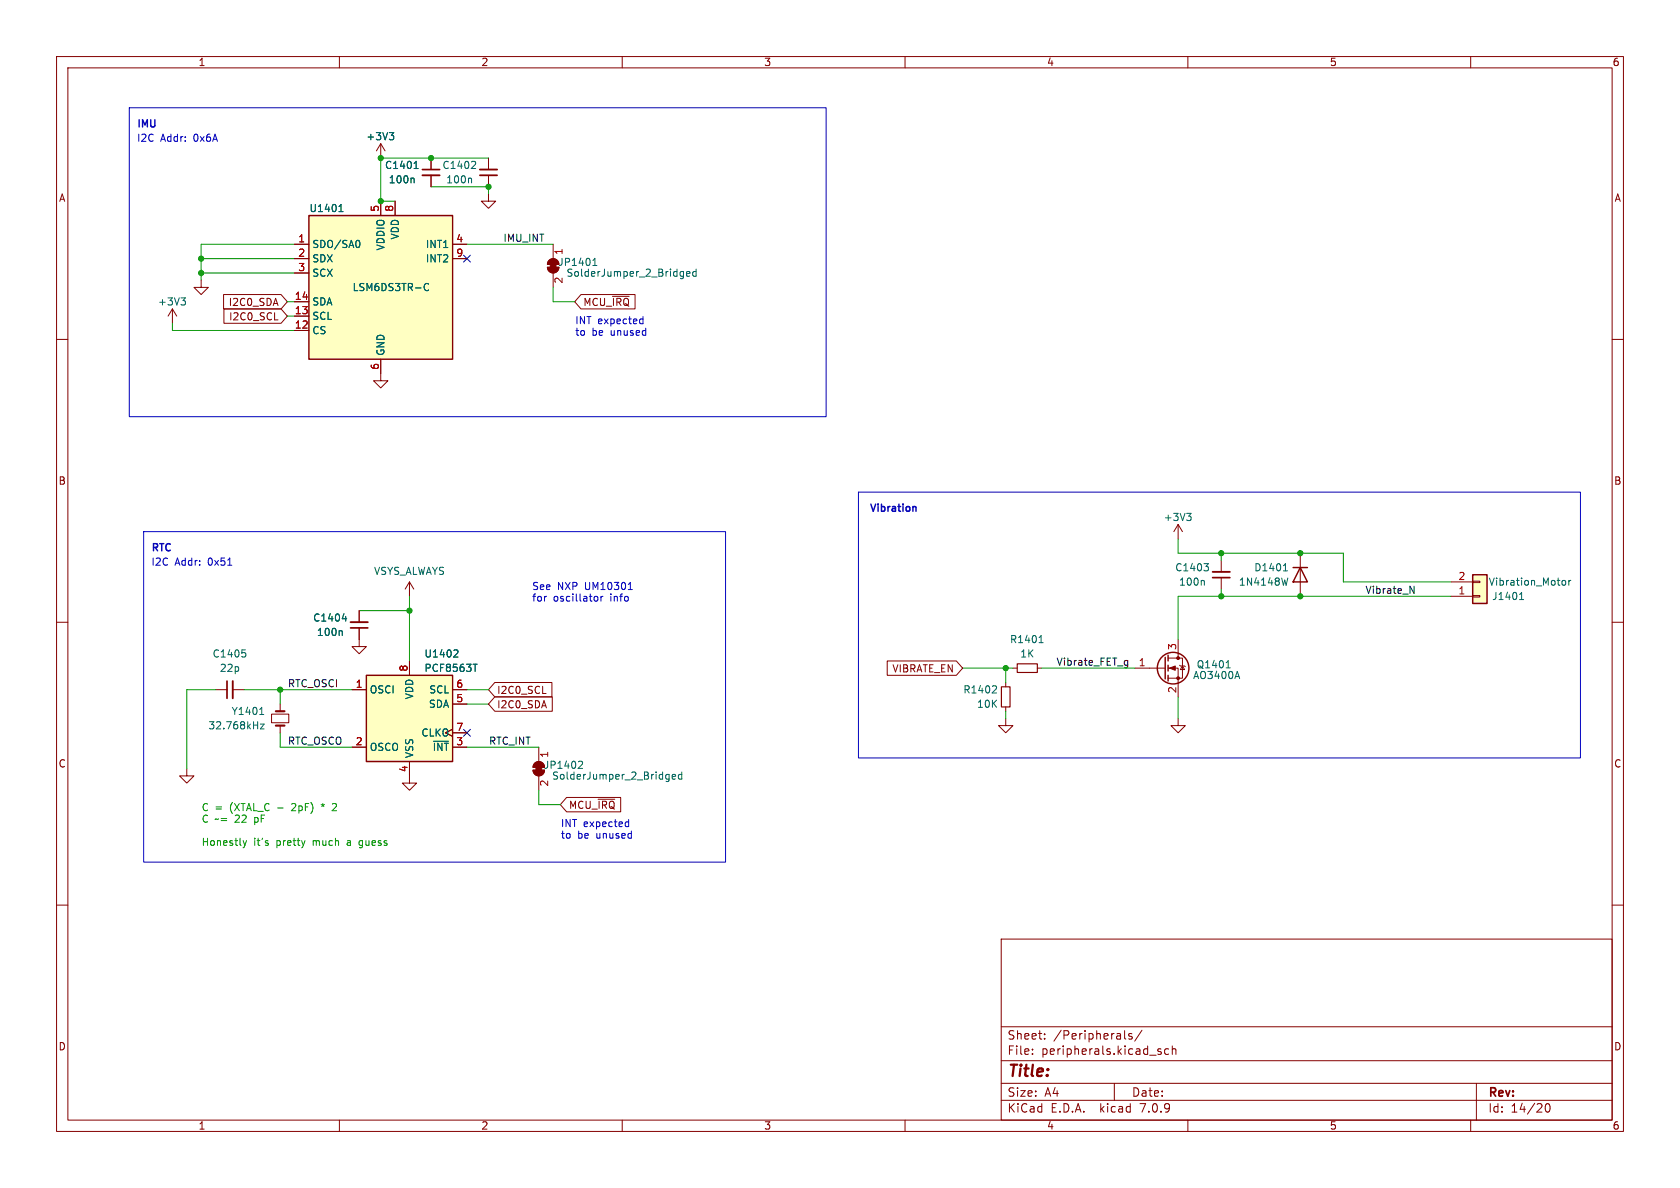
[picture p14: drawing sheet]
<svg xmlns="http://www.w3.org/2000/svg" width="297mm" height="210mm" viewBox="0 0 297 210" stroke-linecap="round" stroke-linejoin="round" font-family="sans-serif">
<defs><g id="words">
<text font-size="2.8" fill="#840000" x="178" y="190.9">Title:</text>
<g font-size="2.1" fill="#840000">
<text x="178" y="184">Sheet:</text>
<text x="186.2" y="184">/Peripherals/</text>
<text x="178" y="186.7">File:</text>
<text x="184.1" y="186.7">peripherals.kicad_sch</text>
<text x="178" y="196.9">KiCad</text>
<text x="178" y="194.1">Size:</text>
<text x="184.7" y="194.1">A4</text>
<text x="185.7" y="196.9">E.D.A.</text>
<text x="194.6" y="196.9">kicad</text>
<text x="200" y="194.1">Date:</text>
<text x="201.8" y="196.9">7.0.9</text>
<text x="263" y="194.3">Rev:</text>
<text x="263" y="196.9">Id:</text>
<text x="267.1" y="196.9">14/20</text>
</g>
<g font-size="1.8" fill="#840000">
<text x="35" y="11.9">1</text>
<text x="85" y="11.9">2</text>
<text x="135" y="11.9">3</text>
<text x="185" y="11.9">4</text>
<text x="235" y="11.9">5</text>
<text x="285" y="11.9">6</text>
<text x="10.3" y="35.9">A</text>
<text x="285.3" y="35.9">A</text>
<text x="40.3" y="54.3">I2C0_SDA</text>
<text x="40.4" y="56.8">I2C0_SCL</text>
<text x="103" y="54.3">MCU_~{IRQ}</text>
<text x="10.3" y="85.9">B</text>
<text x="285.3" y="85.9">B</text>
<text x="157.7" y="119.1">VIBRATE_EN</text>
<text x="87.8" y="122.9">I2C0_SCL</text>
<text x="87.8" y="125.4">I2C0_SDA</text>
<text x="10.3" y="135.9">C</text>
<text x="285.3" y="135.9">C</text>
<text x="100.5" y="143.2">MCU_~{IRQ}</text>
<text x="10.3" y="185.9">D</text>
<text x="285.3" y="185.9">D</text>
<text x="35" y="199.9">1</text>
<text x="85" y="199.9">2</text>
<text x="135" y="199.9">3</text>
<text x="185" y="199.9">4</text>
<text x="235" y="199.9">5</text>
<text x="285" y="199.9">6</text>
</g>
<g font-size="1.8" fill="#0000c2">
<text x="24.1" y="22.6">IMU</text>
<text x="24.1" y="25.2">I2C</text>
<text x="28.4" y="25.2">Addr:</text>
<text x="34.3" y="25.2">0x6A</text>
<text x="101.6" y="57.4">INT expected</text>
<text x="101.6" y="59.4">to</text>
<text x="104.6" y="59.4">be</text>
<text x="108.1" y="59.4">unused</text>
<text x="153.7" y="90.6">Vibration</text>
<text x="26.7" y="97.5">RTC</text>
<text x="26.7" y="100.1">I2C</text>
<text x="30.9" y="100.1">Addr:</text>
<text x="36.9" y="100.1">0x51</text>
<text x="94" y="104.4">See</text>
<text x="94" y="106.4">for</text>
<text x="97.8" y="106.4">oscillator</text>
<text x="98.5" y="104.4">NXP</text>
<text x="103.5" y="104.4">UM10301</text>
<text x="108" y="106.4">info</text>
<text x="99.1" y="146.3">INT expected</text>
<text x="99.1" y="148.3">to</text>
<text x="102.1" y="148.3">be</text>
<text x="105.5" y="148.3">unused</text>
</g>
<g font-size="1.8" fill="#006464">
<text x="64.7" y="25">+3V3</text>
<text x="68" y="30.1">C1401</text>
<text x="68.6" y="32.6">100n</text>
<text x="78.1" y="30.1">C1402</text>
<text x="78.8" y="32.6">100n</text>
<text x="54.6" y="37.7">U1401</text>
<text x="55.1" y="44">SDO/SA0</text>
<text x="55.1" y="46.6">SDX</text>
<text x="68.2" y="44.4" transform="rotate(-90 68.2 44.4)">VDDIO</text>
<text x="70.7" y="42.4" transform="rotate(-90 70.7 42.4)">VDD</text>
<text x="75.2" y="44">INT1</text>
<text x="75.2" y="46.6">INT2</text>
<text x="98.6" y="47.2">JP1401</text>
<text x="55.1" y="49.1">SCX</text>
<text x="62.2" y="51.7">LSM6DS3TR-C</text>
<text x="100" y="49.1">SolderJumper_2_Bridged</text>
<text x="27.8" y="54.2">+3V3</text>
<text x="55.1" y="59.3">CS</text>
<text x="55.1" y="56.7">SCL</text>
<text x="55.1" y="54.2">SDA</text>
<text x="68.2" y="63" transform="rotate(-90 68.2 63)">GND</text>
<text x="205.6" y="92.3">+3V3</text>
<text x="66" y="101.8">VSYS_ALWAYS</text>
<text x="207.7" y="101.2">C1403</text>
<text x="221.6" y="101.2">D1401</text>
<text x="208.3" y="103.7">100n</text>
<text x="218.9" y="103.7">1N4148W</text>
<text x="263.1" y="103.7">Vibration_Motor</text>
<text x="263.7" y="106.3">J1401</text>
<text x="55.3" y="110.1">C1404</text>
<text x="55.9" y="112.6">100n</text>
<text x="178.5" y="113.9">R1401</text>
<text x="37.5" y="116.4">C1405</text>
<text x="38.8" y="119">22p</text>
<text x="74.9" y="116.4">U1402</text>
<text x="74.9" y="119">PCF8563T</text>
<text x="180.3" y="116.4">1K</text>
<text x="211.5" y="118.3">Q1401</text>
<text x="65.3" y="122.8">OSCI</text>
<text x="73.3" y="123.7" transform="rotate(-90 73.3 123.7)">VDD</text>
<text x="75.7" y="125.3">SDA</text>
<text x="75.8" y="122.8">SCL</text>
<text x="170.2" y="122.8">R1402</text>
<text x="172.6" y="125.3">10K</text>
<text x="210.8" y="120.2">AO3400A</text>
<text x="36.7" y="129.1">32.768kHz</text>
<text x="40.9" y="126.6">Y1401</text>
<text x="74.4" y="130.4">CLKO</text>
<text x="65.3" y="132.9">OSCO</text>
<text x="73.3" y="134.1" transform="rotate(-90 73.3 134.1)">VSS</text>
<text x="76.4" y="132.9">~{INT}</text>
<text x="96.1" y="136.1">JP1402</text>
<text x="97.5" y="138">SolderJumper_2_Bridged</text>
</g>
<g font-size="1.8" fill="#a90000">
<text x="67.1" y="37.5" transform="rotate(-90 67.1 37.5)">5</text>
<text x="69.6" y="37.5" transform="rotate(-90 69.6 37.5)">8</text>
<text x="52.6" y="42.9">1</text>
<text x="52.6" y="45.5">2</text>
<text x="80.6" y="42.9">4</text>
<text x="80.6" y="45.5">9</text>
<text x="99.8" y="45.2" transform="rotate(-90 99.8 45.2)">1</text>
<text x="52" y="53.1">14</text>
<text x="52.6" y="48">3</text>
<text x="99.8" y="50.2" transform="rotate(-90 99.8 50.2)">2</text>
<text x="52" y="58.2">12</text>
<text x="52" y="55.6">13</text>
<text x="67.1" y="65.5" transform="rotate(-90 67.1 65.5)">6</text>
<text x="257.7" y="105.2">1</text>
<text x="257.7" y="102.6">2</text>
<text x="72.1" y="118.8" transform="rotate(-90 72.1 118.8)">8</text>
<text x="201.2" y="117.9">1</text>
<text x="208" y="115" transform="rotate(-90 208 115)">3</text>
<text x="62.8" y="121.7">1</text>
<text x="80.6" y="124.2">5</text>
<text x="80.6" y="121.7">6</text>
<text x="208" y="122.6" transform="rotate(-90 208 122.6)">2</text>
<text x="62.8" y="131.8">2</text>
<text x="80.6" y="131.8">3</text>
<text x="80.6" y="129.3">7</text>
<text x="72.1" y="136.6" transform="rotate(-90 72.1 136.6)">4</text>
<text x="97.2" y="134.1" transform="rotate(-90 97.2 134.1)">1</text>
<text x="97.2" y="139.1" transform="rotate(-90 97.2 139.1)">2</text>
</g>
<g font-size="1.8" fill="#0f0f0f">
<text x="88.9" y="42.8">IMU_INT</text>
<text x="241.3" y="105.1">Vibrate_N</text>
<text x="186.7" y="117.8">Vibrate_FET_g</text>
<text x="50.8" y="121.6">RTC_OSCI</text>
<text x="50.8" y="131.7">RTC_OSCO</text>
<text x="86.4" y="131.7">RTC_INT</text>
</g>
<g font-size="1.8" fill="#008400">
<text x="35.6" y="143.5">C =</text>
<text x="40.7" y="143.5">(XTAL_C</text>
<text x="49.3" y="143.5">-</text>
<text x="52" y="143.5">2pF)</text>
<text x="57.5" y="143.5">*</text>
<text x="59.6" y="143.5">2</text>
<text x="35.6" y="145.5">C ~=</text>
<text x="35.6" y="149.6">Honestly</text>
<text x="41.7" y="145.5">22</text>
<text x="44.8" y="149.6">it's</text>
<text x="45.2" y="145.5">pF</text>
<text x="49" y="149.6">pretty</text>
<text x="55.6" y="149.6">much</text>
<text x="61.8" y="149.6">a</text>
<text x="64.2" y="149.6">guess</text>
</g>
</g></defs>
<g fill="none" stroke="#840000" stroke-width=".18">
<path d="M10 10h277v190h-277zM12 12h273v186h-273zM60 10v2M110 10v2M160 10v2M210 10v2M260 10v2M67.3 25.4l-.8 1.3M67.3 25.4v2.5M67.3 35.6v2.5M67.3 25.4l.8 1.3M69.8 35.6v2.5"/>
<path d="M76.2 27.9v2.1M76.2 31v2M86.4 34.3v1.3h1.2l-1.2 1.2-1.3-1.2h1.3M86.4 27.9v2.1M86.4 31v2M10 60h2M30.5 54.6l-.8 1.3M30.5 54.6v2.6M30.5 54.6l.7 1.3M35.6 49.5v1.3h1.2l-1.2 1.3-1.3-1.3h1.3M39.5 52.1h10.2l1.1 1.2-1.1 1.3h-10.2zM39.6 54.6h10.1l1.1 1.3-1.1 1.3h-10.1z"/>
<path d="M48.5 56.6h.7M52.1 43.2h2.5M52.1 58.4h2.5M52.1 55.9h2.5M52.1 53.3h2.5M52.1 45.7h2.5M52.1 48.3h2.5M80 43.2h2.5M80 45.7h2.5M96.8 47.2h2a1.02 1.02 0 0 1-1 1.1 1.02 1.02 0 0 1-1-1.1zM97.1 46a1.02 1.02 0 0 1 1.1-.2 1.02 1.02 0 0 1 .6 .9h-2zM97.8 43.2v2.5"/>
<path d="M97.8 48.3v2.5M102.7 52.1h9.6v2.5h-9.6l-1.1-1.3zM108.3 52.4h2.9M285 60h2M67.3 63.5v3.8h1.3l-1.3 1.3-1.3-1.3h1.3M208.3 92.7v2.6M208.3 92.7l-.8 1.3M208.3 92.7l.7 1.3M215.9 99.1v2M229.9 97.8v7.6M10 110h2M63.5 111v3.3h1.3l-1.3 1.3-1.3-1.3h1.3"/>
<path d="M63.5 108v2M72.4 102.9l-.8 1.2M72.4 102.9v2.5M72.4 116.8v2.6M72.4 102.9l.8 1.2M156.8 116.8h12.3l1.1 1.3-1.1 1.3h-12.3zM179.1 118.1h.7M183.4 118.1h.7M200.7 118.1h5.3M206.5 118.1h1.8v5.1M206.5 116.3h2.5v3.6h-2.5M208.3 113v3.3"/>
<path d="M208.5 117.6l.2 .1h.7l.1 .2M209 117.7l.4 .7h-.7zM215.9 102.1v2M256.5 105.4h3.8M256.5 102.9h3.8M260.3 102.7h1.3v.3h-1.3zM260.3 105.3h1.3v.2h-1.3zM285 110h2M33 135.9v1.3h1.3l-1.3 1.2-1.3-1.2h1.3M38.1 121.9h2M41.1 121.9h2.1M48 126.2h3.1v1.6h-3.1z"/>
<path d="M49.5 124.5v1.2M49.5 128.3v1.2M62.2 121.9h2.6M62.2 132.1h2.6M72.4 134.6v3.8h1.3l-1.3 1.3-1.3-1.3h1.3M80 128.9l-1.3 .6 1.3 .7M80 121.9h2.5M80 132.1h2.5M80 124.5h2.5M80 129.5h2.5M87.5 120.6h10.1v2.6h-10.1l-1.1-1.3zM87.5 123.2h10.1v2.5h-10.1l-1.1-1.2z"/>
<path d="M94.2 136.1h2.1a1.02 1.02 0 0 1-1.1 1.1 1.02 1.02 0 0 1-1-1.1zM94.5 134.9a1.02 1.02 0 0 1 1.1-.2 1.02 1.02 0 0 1 .7 .9h-2.1zM95.2 132.1v2.5M95.2 137.2v2.5M95.9 122.6h.6M177.8 127v1.3h-1.3l1.3 1.2 1.3-1.2h-1.3M177.8 120.7v.7M177.8 125v.7M208.3 127v1.3h1.2l-1.2 1.2-1.3-1.2h1.3M10 160h2M100.2 141h9.5v2.5h-9.5l-1.1-1.3zM105.7 141.3h3"/>
<path d="M285 160h2M177 166h108v32h-108zM60 198v2M110 198v2M160 198v2M177 194.5h108M177 191.5h108M177 187.5h108M177 181.5h108M182.5 186.3v.1M182.5 185.5v.1M184.7 183.6v.1"/>
<path d="M184.7 182.8v.1M197 191.5v3M198.8 182.2v1.3l.2 .2M200.1 182.8l-.4-.1-.2 .2 .1 .2 .5 .2v.3h-.6M201.9 182.1l-1.3 2M204.7 185.8l.5 .2 .1 .1-.1 .2-.4 .1M204.7 185.5h.5M206.6 185.5l-.4-.1-.3 .3v.4l.1 .2h.6M207.2 185.5l.3-.1 .3 .1 .1 .9M207.2 184.9v1.5M210 198v2M260 198v2"/>
<path d="M261 191.5v6.5M273.4 195.2l.1-.1a.81 .81 0 0 1 .6 .6 .81 .81 0 0 1-.3 .8l-.1 .1a.81 .81 0 0 1-.6-.6 .81 .81 0 0 1 .3-.8z"/>
</g>
<g fill="#840000" stroke="#840000" stroke-width=".18">
<path d="M94.7 135.4h1.1v1h-1.1z"/>
<path d="M94.5 134.9a1.02 1.02 0 0 1 1.1-.2 1.02 1.02 0 0 1 .7 .9h-2.1z"/>
<path d="M94.2 136.1h2.1a1.02 1.02 0 0 1-1.1 1.1 1.02 1.02 0 0 1-1-1.1z"/>
<path d="M206.8 118.1l1-.4v.8z"/>
<path d="M97.3 46.5h1v1h-1z"/>
<path d="M97.1 46a1.02 1.02 0 0 1 1.1-.2 1.02 1.02 0 0 1 .6 .9h-2z"/>
<path d="M96.8 47.2h2a1.02 1.02 0 0 1-1 1.1 1.02 1.02 0 0 1-1-1.1z"/>
<circle cx="208.3" cy="119.9" r=".25"/>
<circle cx="208.3" cy="116.3" r=".25"/>
</g>
<g fill="none" stroke="#006464" stroke-width=".18">
<path d="M59.9 37.4h.7M60 36.4l.3-.3v1.3M68.8 23.4h.8l-.4 .5M69.4 23.9l.2 .3v.3l-.2 .2M73 31.5l.2 .2v.6M73.2 29.8h.7M73.3 28.8l.3-.3v1.3M83.2 31.5l.2 .2v.6M83.9 28.5l.2 .3-.1 .3-.7 .7h.8M32 52.6h.8l-.4 .5M32.5 53.1l.3 .3v.3l-.3 .2M63.3 42.5a.79 .79 0 0 1 0 1.3"/>
<path d="M75 51.1l.4 .3 .4-.1M75.8 50.2l-.4-.1-.4 .3M104.8 46.9h.7M104.8 46l.4-.3v1.2M120.5 48l.3 .1M120.8 48v1l-.2 .3M120.8 48.8h-.3M121.4 48.4l.6-.1-.1-.2-.3-.1-.2 .2v.6h.5M123.1 48.1l-.4-.1-.2 .2 .1 .6h.5M123.1 47.6v1.2M209.8 90.7h.8l-.4 .5M210.3 91.2l.3 .3v.3l-.3 .2"/>
<path d="M212.8 99.6h.8l-.4 .5M227 99.9l.2-.3v1.3M42.8 114.9h.6M43.2 115.4l.3 .2v.3l-.3 .2M60.3 111.5l.2 .2v.6M60.5 109.4h.8M61.1 109v.8M80.4 114.9h.4l.2 .3-.8 .9h.8M83.6 117.4h.8M183.7 113.6h.7M183.8 112.6l.3-.3v1.3M212.7 102.6l.2 .2v.6"/>
<path d="M213.4 100.1l.2 .3v.3l-.2 .2M216.8 118.1h.7M217 117l.1-.2v1.3M218.7 118.7l.5 1.3M226.9 100.9h.7M227.7 102.2l-.3 1.2M268.6 106h.8M268.8 105l.2-.3v1.3M276.1 102.8l.3-.2 .3 .1 .1 .1-.1 .6h-.3l-.3-.2M277.3 102.6v.8M277.7 102.6l-.4 .2M45.9 126.3h.7"/>
<path d="M46 128h.7l-.7 .8h.7M46.2 125.2l.1-.2v1.3M102.4 134.6h.5l.1 .3-.8 .9h.8M117.9 136.9l.4 .1M118.3 136.9v1l-.3 .3M118.3 137.7h-.4M118.8 137.3l.6-.1v-.2l-.4-.1-.2 .2 .1 .6h.5M120.5 137l-.3-.1-.3 .2 .1 .6h.5M120.5 136.5v1.2M175.9 121.2l.3 .3-.1 .3-.7 .7h.8"/>
</g>
<g fill="#ffffc2" stroke="#ffffc2" stroke-width=".18">
<path d="M260.3 101.6h2.6v5.1h-2.6z"/>
<path d="M64.8 119.4h15.2v15.2h-15.2z"/>
<path d="M54.6 38.1h25.4v25.4h-25.4z"/>
</g>
<g fill="none" stroke="#840000" stroke-width=".25">
<path d="M54.6 38.1h25.4v25.4h-25.4zM64.8 119.4h15.2v15.2h-15.2zM206 116.2v3.8M206.5 115.8v1M206.5 117.6v1M206.5 119.4v1M228.6 100.3h2.5M229.9 100.3l1.2 2.6h-2.5zM260.3 101.6h2.6v5.1h-2.6z"/>
<circle cx="207.4" cy="118.1" r="2.79"/>
</g>
<path d="M179.8 117.3h3.6v1.6h-3.6zM177 121.4h1.6v3.6h-1.6z" fill="none" stroke="#840000" stroke-width=".2"/>
<path d="M74.7 31h3M84.8 30h3.1M62 110h3M214.4 101.1h3M41.1 120.4v3" fill="none" stroke="#840000" stroke-width=".33"/>
<path d="M74.7 30h3M84.8 31h3.1M62 111h3M214.4 102.1h3M40.1 120.4v3" fill="none" stroke="#840000" stroke-width=".3"/>
<path d="M48.8 125.7h1.5M48.8 128.3h1.5" fill="none" stroke="#840000" stroke-width=".38"/>
<path d="M199 116.8h.4M199.4 116.8v1l-.2 .2h-.3M199.4 117.5l-.4 .1M249.3 103.6l.7 1.3v-1.3" fill="none" stroke="#0f0f0f" stroke-width=".18"/>
<g fill="none" stroke="#0000c2" stroke-width=".18">
<path d="M22.9 19.1h123.1v54.6h-123.1zM113.3 56.4h.4M113.7 56v1.2M113.7 57.2h-.4M25.4 94h102.9v58.4h-102.9zM40.3 99.9h.7M151.8 87h127.6v47h-127.6zM105.3 105.4l.3 .1 .1 .2-.1 .4-.3 .2M106.2 105.4v.9M106.6 105.4l-.4 .3M111.1 104.2h.7M110.8 145.3h.3"/>
<path d="M111.1 144.9v1.2M111.1 146.1h-.3"/>
</g>
<path d="M43 148.6l.3 .8M43.3 149.4l-.3 .5M43.6 148.6l-.3 .8M56.8 142.2l.3 .1-.2 .3M59.2 142l-.4 .2M59.4 142.6l-.7 .7h.8M63.5 149.8l.2 .1M63.7 148.6l-.2 .2v.4l.2 .2" fill="none" stroke="#008400" stroke-width=".18"/>
<path d="M161.8 89.5l.1 .2v.7" fill="none" stroke="#0000c2" stroke-width=".25"/>
<g fill="none" stroke="#009600" stroke-width=".18">
<path d="M76.2 33h10.2v1.3M86.4 27.9h-19.1v7.7h2.5M30.5 57.2v1.2h21.6M35.6 48.3h16.5M35.6 45.7h16.5M50.8 55.9h1.3M50.8 53.3h1.3M52.1 43.2h-16.5v6.3M82.5 43.2h15.3M97.8 50.8v2.5h3.8M208.3 95.3v2.5h29.2v5.1h19M215.9 97.8v1.3"/>
<path d="M63.5 108h8.9M72.4 105.4v11.4M170.2 118.1h8.9M177.8 118.1v2.6M184.1 118.1h16.6M215.9 104.1v1.3M256.5 105.4h-48.2v7.6M38.1 121.9h-5.1v14M43.2 121.9h19M49.5 121.9v2.6M49.5 129.5v2.6h12.7M82.5 121.9h3.9"/>
<path d="M82.5 124.5h3.9M82.5 132.1h12.7M95.2 139.7v2.5h3.9M177.8 125.7v1.3M208.3 123.2v3.8"/>
</g>
<path d="M81.9 45.1l1.3 1.2M83.2 45.1l-1.3 1.2M81.9 128.9l1.3 1.2M83.2 128.9l-1.3 1.2" fill="none" stroke="#000084" stroke-width=".18"/>
<g fill="#009600" stroke="#009600" stroke-width=".18">
<circle cx="35.6" cy="45.7" r=".46"/>
<circle cx="76.2" cy="27.9" r=".46"/>
<circle cx="67.3" cy="27.9" r=".46"/>
<circle cx="86.4" cy="33" r=".46"/>
<circle cx="67.3" cy="35.6" r=".46"/>
<circle cx="215.9" cy="105.4" r=".46"/>
<circle cx="215.9" cy="97.8" r=".46"/>
<circle cx="229.9" cy="105.4" r=".46"/>
<circle cx="229.9" cy="97.8" r=".46"/>
<circle cx="177.8" cy="118.1" r=".46"/>
<circle cx="35.6" cy="48.3" r=".46"/>
<circle cx="49.5" cy="121.9" r=".46"/>
<circle cx="72.4" cy="108" r=".46"/>
</g>
<use href="#words"/>
</svg>
